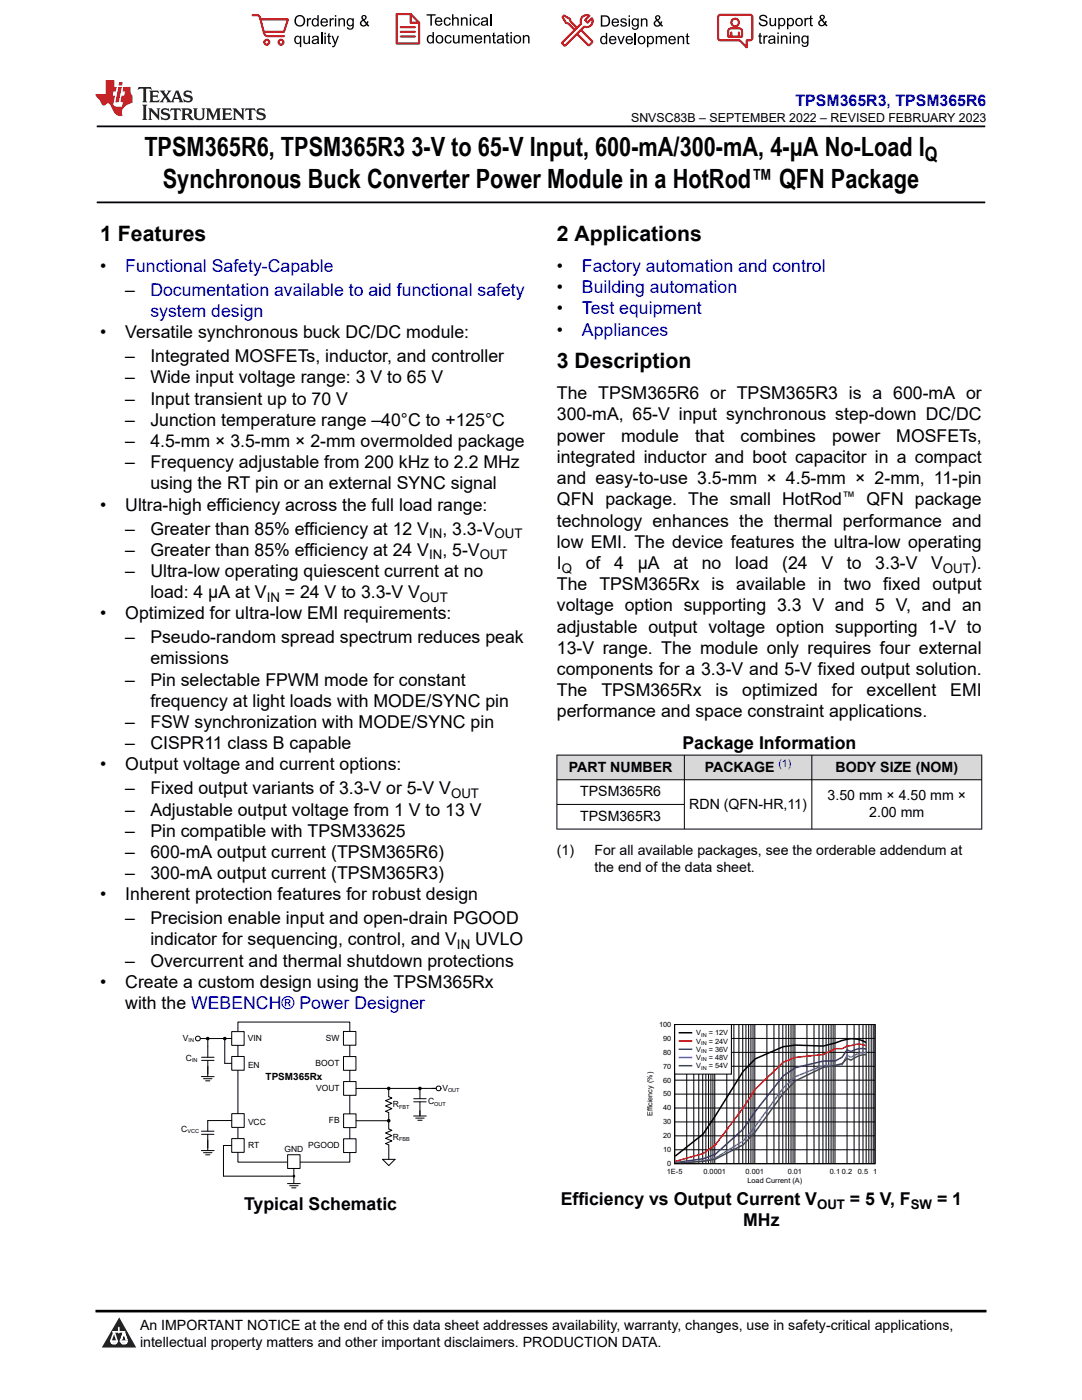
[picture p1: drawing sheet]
<svg xmlns="http://www.w3.org/2000/svg" width="216mm" height="279mm" viewBox="0 0 216 279" stroke-linecap="round" stroke-linejoin="round" font-family="sans-serif">
<defs><g id="words">
<g font-size="5.3">
<text x="28.8" y="31.2">TPSM365R6, TPSM365R3</text>
<text x="82.1" y="31.2">3-V to 65-V Input, 600-mA/300-mA, 4-μA No-Load I</text>
<text x="32.5" y="37.5">Synchronous Buck Converter Power Module in a HotRod™ QFN Package</text>
</g>
<g font-size="4.2">
<text x="20" y="48.1">1 Features</text>
<text x="111.1" y="48.1">2 Applications</text>
<text x="111.1" y="73.5">3 Description</text>
</g>
<text font-size="4" x="184.6" y="32.2">Q</text>
<g font-size="3.5">
<text x="20" y="54.3">•</text>
<text x="25" y="59">–</text>
<text x="111.1" y="54.3">•</text>
<text x="111.1" y="58.5">•</text>
<text x="111.1" y="62.8">•</text>
<text x="20" y="67.5">•</text>
<text x="25" y="67.5">Versatile synchronous buck DC/DC module:</text>
<text x="111.1" y="67">•</text>
<text x="25" y="72.3">–</text>
<text x="25" y="76.5">–</text>
<text x="30" y="72.3">Integrated MOSFETs, inductor, and controller</text>
<text x="30" y="76.5">Wide input voltage range: 3 V to 65 V</text>
<text x="25" y="80.7">–</text>
<text x="30" y="80.7">Input transient up to 70 V</text>
<text x="111.1" y="83.9">300-mA, 65-V input synchronous step-down DC/DC</text>
<text x="111.1" y="79.7">The TPSM365R6 or TPSM365R3 is a 600-mA or</text>
<text x="25" y="85">–</text>
<text x="25" y="89.2">–</text>
<text x="30" y="85">Junction temperature range –40°C to +125°C</text>
<text x="30" y="89.2">4.5-mm × 3.5-mm × 2-mm overmolded package</text>
<text x="111.1" y="88.2">power</text>
<text x="123.9" y="88.2">module</text>
<text x="138.7" y="88.2">that</text>
<text x="147.8" y="88.2">combines</text>
<text x="166" y="88.2">power</text>
<text x="178.8" y="88.2">MOSFETs,</text>
<text x="25" y="93.4">–</text>
<text x="30" y="93.4">Frequency adjustable from 200 kHz to 2.2 MHz</text>
<text x="111.1" y="92.4">integrated inductor and boot capacitor in a compact</text>
<text x="20" y="101.9">•</text>
<text x="25" y="101.9">Ultra-high efficiency across the full load range:</text>
<text x="30" y="97.7">using the RT pin or an external SYNC signal</text>
<text x="111.1" y="96.6">and easy-to-use 3.5-mm × 4.5-mm × 2-mm, 11-pin</text>
<text x="111.1" y="100.9">QFN package. The small HotRod</text>
<text x="172.9" y="100.9">QFN package</text>
<text x="25" y="106.7">–</text>
<text x="30" y="106.7">Greater than 85% efficiency at 12 V</text>
<text x="88.3" y="106.7">, 3.3-V</text>
<text x="111.1" y="105.1">technology enhances the thermal performance and</text>
<text x="25" y="110.9">–</text>
<text x="30" y="110.9">Greater than 85% efficiency at 24 V</text>
<text x="88.3" y="110.9">, 5-V</text>
<text x="111.1" y="113.6">I</text>
<text x="111.1" y="109.3">low EMI. The device features the ultra-low operating</text>
<text x="116.9" y="113.6">of</text>
<text x="122.6" y="113.6">4</text>
<text x="127.2" y="113.6">μA</text>
<text x="134.4" y="113.6">at</text>
<text x="140" y="113.6">no</text>
<text x="146.7" y="113.6">load</text>
<text x="156.1" y="113.6">(24</text>
<text x="163.9" y="113.6">V</text>
<text x="169" y="113.6">to</text>
<text x="174.6" y="113.6">3.3-V</text>
<text x="185.8" y="113.6">V</text>
<text x="193.7" y="113.6">).</text>
<text x="25" y="115.1">–</text>
<text x="30" y="115.1">Ultra-low operating quiescent current at no</text>
<text x="30" y="119.4">load: 4 µA at V</text>
<text x="56.8" y="119.4">= 24 V to 3.3-V V</text>
<text x="111.1" y="117.8">The TPSM365Rx is available in two fixed output</text>
<text x="20" y="123.6">•</text>
<text x="25" y="123.6">Optimized for ultra-low EMI requirements:</text>
<text x="111.1" y="122">voltage option supporting 3.3 V and 5 V, and an</text>
<text x="25" y="128.4">–</text>
<text x="30" y="128.4">Pseudo-random spread spectrum reduces peak</text>
<text x="111.1" y="126.3">adjustable output voltage option supporting 1-V to</text>
<text x="111.1" y="130.5">13-V range. The module only requires four external</text>
<text x="25" y="136.8">–</text>
<text x="30" y="132.6">emissions</text>
<text x="30" y="136.8">Pin selectable FPWM mode for constant</text>
<text x="111.1" y="134.7">components for a 3.3-V and 5-V fixed output solution.</text>
<text x="30" y="141.1">frequency at light loads with MODE/SYNC pin</text>
<text x="111.1" y="143.2">performance and space constraint applications.</text>
<text x="111.1" y="139">The</text>
<text x="120" y="139">TPSM365Rx</text>
<text x="142.8" y="139">is</text>
<text x="148.1" y="139">optimized</text>
<text x="166" y="139">for</text>
<text x="172.9" y="139">excellent</text>
<text x="189.6" y="139">EMI</text>
<text x="25" y="145.3">–</text>
<text x="25" y="149.5">–</text>
<text x="30" y="145.3">FSW synchronization with MODE/SYNC pin</text>
<text x="30" y="149.5">CISPR11 class B capable</text>
<text x="136.2" y="149.5">Package Information</text>
<text x="20" y="153.8">•</text>
<text x="25" y="153.8">Output voltage and current options:</text>
<text x="25" y="158.5">–</text>
<text x="30" y="158.5">Fixed output variants of 3.3-V or 5-V V</text>
<text x="25" y="162.8">–</text>
<text x="25" y="167">–</text>
<text x="30" y="162.8">Adjustable output voltage from 1 V to 13 V</text>
<text x="30" y="167">Pin compatible with TPSM33625</text>
<text x="25" y="171.2">–</text>
<text x="30" y="171.2">600-mA output current (TPSM365R6)</text>
<text x="20" y="179.7">•</text>
<text x="25" y="175.5">–</text>
<text x="25" y="179.7">Inherent protection features for robust design</text>
<text x="30" y="175.5">300-mA output current (TPSM365R3)</text>
<text x="25" y="184.5">–</text>
<text x="30" y="184.5">Precision enable input and open-drain PGOOD</text>
<text x="30" y="188.7">indicator for sequencing, control, and V</text>
<text x="94.8" y="188.7">UVLO</text>
<text x="20" y="197.2">•</text>
<text x="25" y="192.9">–</text>
<text x="25" y="197.2">Create a custom design using the TPSM365Rx</text>
<text x="30" y="192.9">Overcurrent and thermal shutdown protections</text>
<text x="25" y="201.4">with the WEBENCH® Power Designer</text>
<text x="48.7" y="241.4">Typical Schematic</text>
<text x="111.9" y="240.5">Efficiency vs Output Current V</text>
<text x="148.3" y="244.8">MHz</text>
<text x="169.6" y="240.5">= 5 V, F</text>
<text x="187" y="240.5">= 1</text>
</g>
<g font-size="3.5" fill="#00f">
<text x="25" y="54.3">Functional Safety-Capable</text>
<text x="30" y="59">Documentation available to aid functional safety</text>
<text x="116.1" y="54.3">Factory automation and control</text>
<text x="116.1" y="58.5">Building automation</text>
<text x="30" y="63.3">system design</text>
<text x="116.1" y="62.8">Test equipment</text>
<text x="116.1" y="67">Appliances</text>
</g>
<text font-size="3.2" fill="#00f" x="158.7" y="21.1">TPSM365R3, TPSM365R6</text>
<g font-size="2.8">
<text x="113.5" y="154">PART NUMBER</text>
<text x="140.6" y="154">PACKAGE</text>
<text x="166.7" y="154">BODY SIZE (NOM)</text>
<text x="115.8" y="158.9">TPSM365R6</text>
<text x="137.5" y="161.4">RDN (QFN-HR,11)</text>
<text x="165.1" y="159.7">3.50 mm × 4.50 mm ×</text>
<text x="115.8" y="163.8">TPSM365R3</text>
<text x="173.5" y="163">2.00 mm</text>
<text x="111.1" y="170.6">(1)</text>
<text x="118.6" y="170.6">For all available packages, see the orderable addendum at</text>
<text x="118.6" y="174">the end of the data sheet.</text>
<text x="27.9" y="265.5">An IMPORTANT NOTICE at the end of this data sheet addresses availability, warranty, changes, use in safety-critical applications,</text>
<text x="27.9" y="268.9">intellectual property matters and other important disclaimers. PRODUCTION DATA.</text>
</g>
<g font-size="2.6">
<text x="168" y="100">™</text>
<text x="85.6" y="107.4">IN</text>
<text x="98.7" y="107.4">OUT</text>
<text x="85.6" y="111.6">IN</text>
<text x="95.7" y="111.6">OUT</text>
<text x="112.1" y="114.3">Q</text>
<text x="188.2" y="114.3">OUT</text>
<text x="53.2" y="120.1">IN</text>
<text x="83.8" y="120.1">OUT</text>
<text x="90" y="159.2">OUT</text>
<text x="91.2" y="189.4">IN</text>
<text x="163" y="241.2">OUT</text>
<text x="181.7" y="241.2">SW</text>
</g>
<text font-size="2.5" x="125.9" y="24.3">SNVSC83B – SEPTEMBER 2022 – REVISED FEBRUARY 2023</text>
<text font-size="2.1" fill="#00f" x="155.3" y="153">(1)</text>
<text font-size="2" x="53" y="215.5">TPSM365Rx</text>
<g font-size="1.7">
<text x="36.5" y="207.8">V</text>
<text x="49.5" y="207.8">VIN</text>
<text x="65" y="207.7">SW</text>
<text x="37.1" y="211.8">C</text>
<text x="49.5" y="213.1">EN</text>
<text x="63" y="212.7">BOOT</text>
<text x="63.1" y="217.7">VOUT</text>
<text x="78.4" y="221">R</text>
<text x="85.4" y="220.4">C</text>
<text x="88.3" y="217.7">V</text>
<text x="36.2" y="225.9">C</text>
<text x="49.5" y="224.5">VCC</text>
<text x="65.6" y="224.2">FB</text>
<text x="78.4" y="227.5">R</text>
<text x="49.5" y="229.2">RT</text>
<text x="56.8" y="230">GND</text>
<text x="61.5" y="229.2">PGOOD</text>
</g>
<text font-size="1.5" x="130.2" y="222.8" transform="rotate(-90 130.2 222.8)">Efficiency (%)</text>
<g font-size="1.4">
<text x="131.5" y="204.9">100</text>
<text x="132.3" y="207.7">90</text>
<text x="138.9" y="206.6">V</text>
<text x="138.9" y="208.3">V</text>
<text x="138.9" y="209.9">V</text>
<text x="141.4" y="206.6">= 12V</text>
<text x="141.4" y="209.9">= 36V</text>
<text x="141.4" y="208.3">= 24V</text>
<text x="132.3" y="213.3">70</text>
<text x="132.3" y="210.5">80</text>
<text x="138.9" y="211.6">V</text>
<text x="138.9" y="213.2">V</text>
<text x="141.4" y="211.6">= 48V</text>
<text x="141.4" y="213.2">= 54V</text>
<text x="132.3" y="221.6">40</text>
<text x="132.3" y="218.8">50</text>
<text x="132.3" y="216">60</text>
<text x="132.3" y="227.2">20</text>
<text x="132.3" y="224.4">30</text>
<text x="132.3" y="229.9">10</text>
<text x="133.2" y="232.7">0</text>
<text x="133.1" y="234.4">1E-5</text>
<text x="140.4" y="234.4">0.0001</text>
<text x="148.8" y="234.4">0.001</text>
<text x="149.1" y="236">Load Current (A)</text>
<text x="157.2" y="234.4">0.01</text>
<text x="165.6" y="234.4">0.1</text>
<text x="168" y="234.4">0.2</text>
<text x="171.2" y="234.4">0.5</text>
<text x="174.2" y="234.4">1</text>
</g>
<g font-size="1.1">
<text x="37.6" y="208">IN</text>
<text x="139.9" y="206.9">IN</text>
<text x="139.9" y="208.5">IN</text>
<text x="38.3" y="212">IN</text>
<text x="139.9" y="210.2">IN</text>
<text x="139.9" y="211.8">IN</text>
<text x="139.9" y="213.4">IN</text>
<text x="79.6" y="221.2">FBT</text>
<text x="86.6" y="220.6">OUT</text>
<text x="89.4" y="218">OUT</text>
<text x="37.4" y="226.1">VCC</text>
<text x="79.6" y="227.7">FBB</text>
</g>
</g></defs>
<path d="M19.3 25.2h177.3M19.3 40.4h177.3" fill="none" stroke="#000" stroke-width=".35"/>
<g fill="#d8d8d8">
<path d="M111.1 150.7h84.8v4.9h-84.8z" fill-rule="evenodd"/>
<path d="M111.2 150.8h25.3v4.8h-25.3z" fill-rule="evenodd"/>
<path d="M136.6 150.8h25.3v4.8h-25.3z" fill-rule="evenodd"/>
<path d="M162.1 150.8h33.7v4.8h-33.7z" fill-rule="evenodd"/>
</g>
<path d="M111.1 150.7h84.9M111.1 155.6h84.9M111.1 150.6v14.9M136.6 150.6v14.9M162 150.6v14.9M195.9 150.6v14.9M111.1 160.5h25.5M196 165.5h-84.9M47.5 204h22.3v27.9h-22.3z" fill="none" stroke="#000" stroke-width=".2"/>
<path d="M57.4 230.5h2.5v2.7h-2.5z" fill-rule="evenodd" fill="#fff"/>
<path d="M57.4 236.2h2.5M57.4 230.5h2.5v2.7h-2.5zM57.8 236.6h1.7M58.2 237.1h.9M58.6 233.2v3" fill="none" stroke="#000" stroke-width=".2"/>
<path d="M46.2 205.9h2.5v2.7h-2.5z" fill-rule="evenodd" fill="#fff"/>
<path d="M46.2 205.9h2.5v2.7h-2.5zM46.2 207.3h-4.8" fill="none" stroke="#000" stroke-width=".2"/>
<circle cx="39.5" cy="207.3" r=".48" fill="#fff"/>
<g fill="none" stroke="#000" stroke-width=".2">
<path d="M40 207.3h1.4"/>
<circle cx="39.5" cy="207.3" r=".48"/>
</g>
<path d="M68.6 222.3h2.4v2.7h-2.4z" fill-rule="evenodd" fill="#fff"/>
<path d="M68.6 222.3h2.4v2.7h-2.4z" fill="none" stroke="#000" stroke-width=".2"/>
<path d="M68.6 215.8h2.4v2.8h-2.4z" fill-rule="evenodd" fill="#fff"/>
<path d="M68.6 215.8h2.4v2.8h-2.4zM87 217.2h-16" fill="none" stroke="#000" stroke-width=".2"/>
<circle cx="87.5" cy="217.2" r=".48" fill="#fff"/>
<g fill="none" stroke="#000" stroke-width=".2">
<path d="M40.2 214.9h2.5M40.2 211.6h2.5M40.2 211h2.5M40.6 215.3h1.7M41 215.7h.9M41.3 207.1h.3v.4h-.3zM41.4 207.3l.1 3.7M41.5 211.6v2.8M41.5 212.8v2.1M77.4 217h.3v.4h-.3zM77.6 218.9l.6 .2-1.3 .6 1.3 .5-1.3 .5 1.3 .6-1.3 .5 .7 .2M82.6 219.9h2.4"/>
<path d="M82.6 219.3h2.4M83.6 217h.4v.4h-.4zM83.8 217.1v2.2M83.8 219.9v2.8M86.1 217.2h.9M71 223.7h6.6M76.3 231.4h2.5l-1.2 1.2zM77.4 223.5h.3v.4h-.3zM77.6 228.5v2.9M82.5 222.7h2.6M82.9 223.1h1.7M83.4 223.6h.8"/>
<circle cx="87.5" cy="217.2" r=".48"/>
</g>
<g fill="#000">
<path d="M41.3 207.1h.3v.4h-.3z" fill-rule="evenodd"/>
<path d="M77.4 217h.3v.4h-.3z" fill-rule="evenodd"/>
<path d="M83.6 217h.4v.4h-.4z" fill-rule="evenodd"/>
<path d="M77.4 223.5h.3v.4h-.3z" fill-rule="evenodd"/>
</g>
<path d="M68.5 205.9h2.5v2.7h-2.5z" fill-rule="evenodd" fill="#fff"/>
<path d="M68.5 205.9h2.5v2.7h-2.5z" fill="none" stroke="#000" stroke-width=".2"/>
<path d="M46.2 210.8h2.5v2.8h-2.5z" fill-rule="evenodd" fill="#fff"/>
<path d="M44.7 207.1h.3v.4h-.3zM44.8 207.3v4.9h1.4M46.2 210.8h2.5v2.8h-2.5z" fill="none" stroke="#000" stroke-width=".2"/>
<path d="M44.7 207.1h.3v.4h-.3z" fill-rule="evenodd" fill="#000"/>
<path d="M46.2 222.3h2.5v2.7h-2.5z" fill-rule="evenodd" fill="#fff"/>
<path d="M40.2 229.6h2.5M40.2 226.4h2.5M40.2 225.8h2.5M40.6 230h1.7M41 230.5h.9M41.5 226.4v3.2M46.2 223.6h-4.7v2.2M46.2 222.3h2.5v2.7h-2.5z" fill="none" stroke="#000" stroke-width=".2"/>
<path d="M46.2 227.2h2.5v2.8h-2.5z" fill-rule="evenodd" fill="#fff"/>
<path d="M46.2 228.6h-1.6v6.1h13.8M46.2 227.2h2.5v2.8h-2.5z" fill="none" stroke="#000" stroke-width=".2"/>
<circle cx="58.6" cy="234.7" r=".27" fill="#000"/>
<path d="M68.5 210.9h2.5v2.7h-2.5z" fill-rule="evenodd" fill="#fff"/>
<path d="M68.5 210.9h2.5v2.7h-2.5zM77.6 217.2v1.6M77.6 222.1v3.2M77.6 225.3l.6 .3-1.3 .5 1.3 .5-1.3 .6 1.3 .5-1.3 .5 .7 .3" fill="none" stroke="#000" stroke-width=".2"/>
<path d="M68.6 227.3h2.4v2.7h-2.4z" fill-rule="evenodd" fill="#fff"/>
<g fill="none" stroke="#000" stroke-width=".2">
<path d="M134.6 218.4h40M134.6 215.6h40M134.6 212.8h40M134.6 210h40M134.6 207.2h40M137 204.5v27.7M138.4 204.5v27.7M139.4 204.5v27.7M140.2 204.5v27.7M140.8 204.5v27.7M141.4 204.5v27.7M141.8 204.5v27.7"/>
<path d="M142.3 204.5v27.7M142.6 204.5v27.7M145 204.5v27.7M146.4 204.5v27.7M147.4 204.5v27.7M148.2 204.5v27.7M148.8 204.5v27.7M149.4 204.5v27.7M149.8 204.5v27.7M150.3 204.5v27.7M150.6 204.5v27.7M153 204.5v27.7"/>
<path d="M154.4 204.5v27.7M155.4 204.5v27.7M156.2 204.5v27.7M156.8 204.5v27.7M157.4 204.5v27.7M157.8 204.5v27.7M158.2 204.5v27.7M158.6 204.5v27.7M161 204.5v27.7M162.4 204.5v27.7M163.4 204.5v27.7M164.2 204.5v27.7"/>
<path d="M164.8 204.5v27.7M165.4 204.5v27.7M165.8 204.5v27.7M166.2 204.5v27.7M166.6 204.5v27.7M169 204.5v27.7M170.4 204.5v27.7M171.4 204.5v27.7M172.2 204.5v27.7M172.8 204.5v27.7M173.4 204.5v27.7M173.8 204.5v27.7"/>
<path d="M174.2 204.5v27.7M68.6 227.3h2.4v2.7h-2.4zM134.6 229.5h40M134.6 226.7h40M134.6 223.9h40M134.6 221.1h40"/>
</g>
<path d="M134.6 204.5h40v27.7h-40z" fill="none" stroke="#000" stroke-width=".21"/>
<path d="M172.8 208.1a5.5 5.5 0 0 0-4.8-.5l-3.7 1.2-5.6-.2-2.4 .3-5.6 2.4-2.4 2.5-5.6 8.9-2.4 3.6-5.6 4.4" fill="none" stroke="#000" stroke-width=".3"/>
<path d="M172.8 208.7l-1.4-.3-2.4 .4-1 .5h-1.3l-2.4 1.2-5.6 .5-2.4 1-5.6 5.4-2.4 3.7-5.6 7.4-2.4 1.7-5.6 1.6" fill="none" stroke="#f00" stroke-width=".3"/>
<path d="M172.8 209.4l-1.4-.1-1.6 .6-.8-.4-1 1.5-1.3 .7-2.4 .1-5.6 1.3-2.4 1.6-5.6 7.1-2.4 3.5-5.6 5.1-2.4 .9-5.6 .7" fill="none" stroke="#156" stroke-width=".3"/>
<path d="M172.8 210.1l-1.4 .1-1.6 .8-.8-.4-1 1.9-1.3 .1h-2.4l-5.6 2.3-2.4 2.2-5.6 7.7-2.4 2.9-5.6 3.4-2.4 .6-5.6 .4" fill="none" stroke="#0bc" stroke-width=".3"/>
<path d="M172.8 210.5l-1.4 .2-1.6 .9-.8-.4-1 1.1-3.7 .7-5.6 2.7-2.4 2.5-5.6 7.7-2.4 2.6-5.6 2.8-2.4 .5-5.4 .3" fill="none" stroke="#286b49" stroke-width=".3"/>
<path d="M134.6 204.5h11.3v9.9h-11.3z" fill-rule="evenodd" fill="#fff"/>
<path d="M134.6 204.5h11.3v9.9h-11.3z" fill="none" stroke="#000" stroke-width=".21"/>
<path d="M135.6 206.1h2.4" fill="none" stroke="#000" stroke-width=".3"/>
<path d="M135.6 207.8h2.4" fill="none" stroke="#f00" stroke-width=".3"/>
<path d="M135.6 209.4h2.4" fill="none" stroke="#156" stroke-width=".3"/>
<path d="M135.6 211h2.4" fill="none" stroke="#0bc" stroke-width=".3"/>
<path d="M135.6 212.7h2.4" fill="none" stroke="#286b49" stroke-width=".3"/>
<path d="M0 0h215.9v23.8h-215.9z" fill-rule="evenodd" fill="#fff"/>
<path d="M27.7 17.4l-.2 .6 .5-.3h.6v.1v2.2l-.2 .4h1l-.2-.4v-2.2v-.1h.5l.5 .3-.1-.6zM29.8 18.1l.2 .4v1.5l-.2 .4h1.9l.1-.6a1.08 1.08 0 0 1-1.3 .2v-.7h.6l.4 .2v-.6l-.4 .2h-.6v-.6l.2-.1a1 1 0 0 1 1 .2l-.1-.5zM31.8 18.1l1 1.1-1 1.2h.9l-.2-.2 .4-.7 .5 .7-.2 .2h1.6l-.2-.2 .1-.4h1l.1 .4-.1 .2h.9l-.2-.3-.8-2h-.5l-1 2.2-.8-1.1 .9-1.1h-.8l.2 .2-.5 .7-.3-.7 .1-.2zM35.2 18.5l.4 1h-.8zM36.8 18.2a.65 .65 0 0 0-.2 .7 .65 .65 0 0 0 .6 .5l.7 .2 .1 .2a.79 .79 0 0 1-.7 .4 .79 .79 0 0 1-.7-.5l.1 .7 .2-.1a.93 .93 0 0 0 1.1 .1 .93 .93 0 0 0 .4-1 1.46 1.46 0 0 0-1.2-.6l-.1-.3a1.09 1.09 0 0 1 1.2 .2l-.2-.6-.1 .1-.6-.2zM28.4 20.9l.2 .4v2.3l-.2 .3h1l-.2-.3v-2.3l.2-.4zM29.6 21.6l.2 .4v1.6l-.2 .3h.8l-.3-.3v-1.4l1.7 1.8v-2l.2-.4h-.8l.2 .2 .1 1.1-1.2-1.3zM32.3 21.8a.65 .65 0 0 0-.2 .7 .65 .65 0 0 0 .7 .4l.6 .2 .1 .2a.79 .79 0 0 1-.7 .4 .79 .79 0 0 1-.7-.5l.1 .7 .2-.1a.93 .93 0 0 0 1.1 .1 .93 .93 0 0 0 .4-.9 1.46 1.46 0 0 0-1.2-.6l-.1-.4a1.09 1.09 0 0 1 1.2 .2l-.2-.6-.1 .1-.6-.1zM34.1 21.6l-.1 .7a.63 .63 0 0 1 .7-.4l.1 1.7-.3 .3h1l-.2-.3v-1.7a.66 .66 0 0 1 .8 .4l-.1-.7zM36.2 21.6l.2 .4v1.6l-.2 .3h.9l-.2-.2v-.7h.5l.1 .2a.79 .79 0 0 0 1.2 .6l-1-.9a.61 .61 0 0 0 .6-.6 .61 .61 0 0 0-.5-.6zM36.9 21.9h.2a.47 .47 0 0 1 .5 .1 .47 .47 0 0 1 .1 .5l-.2 .2h-.6zM38.5 21.6l.2 .2a2.27 2.27 0 0 0 .4 2 1.04 1.04 0 0 0 1.7-.7v-1.3l.2-.2h-.8l.2 .4v1.1a.6 .6 0 0 1-.6 .6 .6 .6 0 0 1-.6-.6v-1.1l.3-.4zM41.1 21.6l.2 .4v1.6l-.2 .3h.7l-.2-.3v-1.5l.9 1.9 .8-1.9v1.5l-.2 .3h1l-.3-.3v-1.6l.3-.4h-.8l-.7 1.5-.7-1.5zM44.3 21.6l.2 .4v1.6l-.2 .3h1.9l.1-.5a1.09 1.09 0 0 1-1.3 .1v-.6h.6l.4 .1v-.6l-.4 .2h-.6v-.6l.2-.1a1.01 1.01 0 0 1 1 .3l-.1-.6zM46.4 21.6l.3 .4v1.6l-.3 .3h.8l-.2-.3v-1.4l1.6 1.8v-2l.2-.4h-.7l.2 .2v1.1l-1.2-1.3zM49 21.6l-.1 .7a.63 .63 0 0 1 .8-.4v1.7l-.3 .3h1l-.2-.3v-1.7a.66 .66 0 0 1 .8 .4l-.1-.7zM51.4 21.8a.65 .65 0 0 0-.2 .7 .65 .65 0 0 0 .6 .4l.6 .2 .2 .2a.79 .79 0 0 1-.8 .4 .79 .79 0 0 1-.6-.5l.1 .7 .2-.1a.93 .93 0 0 0 1 .1 .93 .93 0 0 0 .5-.9 1.46 1.46 0 0 0-1.3-.6l-.1-.4a1.09 1.09 0 0 1 1.3 .2l-.2-.6-.2 .1-.5-.1z" fill="#231f20"/>
<path d="M21.1 16v2.8h-2.1l.1 .3 .9 1a.95 .95 0 0 0 .9 .9 .59 .59 0 0 1 .6-.4 .59 .59 0 0 1 .5 .4l.4 .8a1.59 1.59 0 0 0 2.1 1.3 1.61 1.61 0 0 1 1-2.2l1-.4-.1-1.5a1.59 1.59 0 0 1-.4-1.6h-1.4l-.2 .9h.5l-.1 .8h-.5l-.2 1v.2l.4 .1-.2 .9h-.6a.73 .73 0 0 1-1.1-.7l.3-1.5h-.5l.2-.8h.5l.2-.9h-.5v-1.4zM23.6 17.4l-.6 3h.7l.6-3zM23.8 16.4l-.1 .7h.7l.1-.7z" fill="#ed1c24"/>
<g fill="#000">
<path d="M58.7 4.2a1.15 1.15 0 0 1 2.3 0 1.15 1.15 0 0 1-2.3 0zM59.3 3.5a.89 .89 0 0 0-.2 1.1 .89 .89 0 0 0 1.1 .4 .88 .88 0 0 0 .3-1.3 .88 .88 0 0 0-1.2-.2z" fill-rule="evenodd"/>
<path d="M58.9 7.3l.5-.2 .5 .3v-.3h.2v2.3h-.3v-.8a.74 .74 0 0 1-.9 0 .74 .74 0 0 1-.2-1zM59.1 7.5a.57 .57 0 0 0-.1 .7 .57 .57 0 0 0 .7 .2 .57 .57 0 0 0 .2-.7 .57 .57 0 0 0-.8-.2z" fill-rule="evenodd"/>
<path d="M61.2 3.6h.3v.3l.2-.2 .3-.1 .1 .1-.1 .3a.36 .36 0 0 0-.4 0 .36 .36 0 0 0-.1 .4v.9h-.3z" fill-rule="evenodd"/>
<path d="M60.5 7.1h.3v.9a.41 .41 0 0 0 .4 .6 .41 .41 0 0 0 .4-.6v-.9h.3v1.7h-.3v-.3a.58 .58 0 0 1-.7 .3 .58 .58 0 0 1-.4-.6z" fill-rule="evenodd"/>
<path d="M62.4 3.8l.5-.2 .4 .2v-.8h.3v2.3h-.3v-.2a.75 .75 0 0 1-1-.1 .75 .75 0 0 1 0-1zM62.6 4a.57 .57 0 0 0-.1 .7 .57 .57 0 0 0 .7 .2 .57 .57 0 0 0 .1-.7 .57 .57 0 0 0-.7-.2z" fill-rule="evenodd"/>
<path d="M62.4 7.3a.74 .74 0 0 1 .9-.1 .74 .74 0 0 1 .3 .9l.1 .7h-.3v-.2a.57 .57 0 0 1-.9 .2 .57 .57 0 0 1-.1-.8l.9-.3a.41 .41 0 0 0-.3-.4 .41 .41 0 0 0-.5 .4l-.3-.1zM62.6 8.2a.35 .35 0 0 0 .1 .5 .35 .35 0 0 0 .5-.3l.1-.4z" fill-rule="evenodd"/>
<path d="M64.7 6.5h.3v.3h-.3zM64.7 7.1h.3v1.7h-.3z" fill-rule="evenodd"/>
<path d="M64.2 3.8a.76 .76 0 0 1 .9-.1 .76 .76 0 0 1 .3 .8h-1.2a.47 .47 0 0 0 .4 .6 .47 .47 0 0 0 .5-.4l.3 .1a.82 .82 0 0 1-1.2 .3 .82 .82 0 0 1 0-1.3zM64.4 4l-.2 .3h.9l-.2-.4z" fill-rule="evenodd"/>
<path d="M65.8 3.6h.2v.3l.2-.2 .3-.1 .2 .1-.1 .3a.36 .36 0 0 0-.5 0 .36 .36 0 0 0 0 .4v.9h-.3z" fill-rule="evenodd"/>
<path d="M65.5 6.7l.3-.1v.5h.2v.3h-.2v.9v.2h.2l.1 .3a.41 .41 0 0 1-.5-.1 .41 .41 0 0 1-.1-.4v-.9h-.2v-.3h.2z" fill-rule="evenodd"/>
<path d="M66.1 7.1h.3l.5 1.4 .5-1.4h.2l-.6 1.7a.57 .57 0 0 1-.7 .6v-.3a.37 .37 0 0 0 .5-.3z" fill-rule="evenodd"/>
<path d="M66.8 3h.3v.3h-.3zM66.8 3.6h.3v1.7h-.3z" fill-rule="evenodd"/>
<path d="M67.5 3.6h.3v.3a.58 .58 0 0 1 .7-.3 .58 .58 0 0 1 .3 .7v1h-.2v-1a.4 .4 0 0 0-.5-.5 .4 .4 0 0 0-.3 .6v.9h-.3z" fill-rule="evenodd"/>
<path d="M69.3 3.8l.6-.2 .4 .2v-.2h.3v1.5a.71 .71 0 0 1-.5 .8 .71 .71 0 0 1-.9-.5h.3a.46 .46 0 0 0 .6 .3 .46 .46 0 0 0 .2-.6 .78 .78 0 0 1-1.1-.2 .78 .78 0 0 1 .1-1.1zM69.6 4a.53 .53 0 0 0-.1 .8 .53 .53 0 0 0 .8 0 .54 .54 0 0 0 0-.7 .54 .54 0 0 0-.7-.1z" fill-rule="evenodd"/>
<path d="M72.2 3.1a.53 .53 0 0 1 .9 .1 .53 .53 0 0 1-.4 .8l.5 .5 .1-.3 .2 .1-.2 .5 .4 .3-.2 .2-.3-.3a.71 .71 0 0 1-1.2 .1 .71 .71 0 0 1 .3-1.1l-.2-.5zM72.3 3.5a.3 .3 0 0 0 .6 0 .3 .3 0 0 0-.6 0zM72.3 4.3a.45 .45 0 0 0 0 .7 .45 .45 0 0 0 .7-.2l-.5-.6z" fill-rule="evenodd"/>
<path d="M85.1 2.8h1.8v.3h-.7v2h-.3v-2h-.8z" fill-rule="evenodd"/>
<path d="M85.3 7.2l.6-.2 .4 .2v-.8h.3v2.3h-.3v-.2a.76 .76 0 0 1-1-.1 .76 .76 0 0 1-.1-1zM85.6 7.4a.58 .58 0 0 0-.1 .7 .58 .58 0 0 0 .7 .2 .58 .58 0 0 0 .1-.7 .58 .58 0 0 0-.7-.2z" fill-rule="evenodd"/>
<path d="M87.2 7.2a.81 .81 0 0 1 1.1 .1 .81 .81 0 0 1-.1 1.2 .81 .81 0 0 1-1.2-.2v-.7zM87.3 7.4a.57 .57 0 0 0 0 .8 .57 .57 0 0 0 .8 0 .57 .57 0 0 0 0-.7 .57 .57 0 0 0-.8-.1z" fill-rule="evenodd"/>
<path d="M87 3.7a.77 .77 0 0 1 .9-.2 .77 .77 0 0 1 .4 .9h-1.3a.48 .48 0 0 0 .4 .5 .48 .48 0 0 0 .6-.3h.3a.83 .83 0 0 1-1.3 .4 .83 .83 0 0 1 0-1.3zM87.2 3.8l-.1 .3h.9l-.3-.4z" fill-rule="evenodd"/>
<path d="M88.7 3.7a.7 .7 0 0 1 1.2 .3h-.2a.45 .45 0 0 0-.6-.3 .45 .45 0 0 0-.3 .6 .45 .45 0 0 0 .3 .6 .45 .45 0 0 0 .6-.4l.3 .1a.76 .76 0 0 1-1.1 .5 .76 .76 0 0 1-.3-1.1z" fill-rule="evenodd"/>
<path d="M88.9 7.2a.7 .7 0 0 1 1.2 .3h-.3a.45 .45 0 0 0-.5-.3 .45 .45 0 0 0-.3 .6 .45 .45 0 0 0 .3 .6 .45 .45 0 0 0 .6-.3h.2a.76 .76 0 0 1-1 .5 .76 .76 0 0 1-.3-1.1z" fill-rule="evenodd"/>
<path d="M90.2 2.8h.3v.9a.59 .59 0 0 1 .7-.2 .59 .59 0 0 1 .3 .6v1h-.2v-1a.4 .4 0 0 0-.5-.4 .4 .4 0 0 0-.3 .5v.9h-.3z" fill-rule="evenodd"/>
<path d="M90.4 7h.3v.9a.41 .41 0 0 0 .4 .6 .41 .41 0 0 0 .3-.6v-.9h.3v1.7h-.2v-.3a.58 .58 0 0 1-.7 .3 .58 .58 0 0 1-.4-.7z" fill-rule="evenodd"/>
<path d="M92 3.5h.2v.2a.59 .59 0 0 1 .7-.3 .59 .59 0 0 1 .4 .7v1h-.3v-1a.41 .41 0 0 0-.4-.4 .41 .41 0 0 0-.4 .5v.9h-.2z" fill-rule="evenodd"/>
<path d="M92.1 7h.3v.3a.56 .56 0 0 1 1 0 .54 .54 0 0 1 .6-.3 .54 .54 0 0 1 .4 .5v1.2h-.3v-1.1a.34 .34 0 0 0-.3-.4 .34 .34 0 0 0-.4 .3v1.2h-.3v-1.1a.38 .38 0 0 0-.5-.3 .38 .38 0 0 0-.2 .5v.9h-.3z" fill-rule="evenodd"/>
<path d="M93.7 2.8h.3v.4h-.3zM93.7 3.5h.3v1.6h-.3z" fill-rule="evenodd"/>
<path d="M94.6 3.7a.7 .7 0 0 1 1.2 .3h-.3a.45 .45 0 0 0-.6-.3 .45 .45 0 0 0-.3 .6 .45 .45 0 0 0 .4 .6 .45 .45 0 0 0 .5-.4l.3 .1a.76 .76 0 0 1-1 .5 .76 .76 0 0 1-.4-1.1z" fill-rule="evenodd"/>
<path d="M94.9 7.2a.77 .77 0 0 1 .9-.1 .77 .77 0 0 1 .4 .8h-1.2a.48 .48 0 0 0 .3 .6 .48 .48 0 0 0 .6-.4l.3 .1a.83 .83 0 0 1-1.3 .3 .83 .83 0 0 1 0-1.3zM95.1 7.3l-.1 .4h.9l-.2-.4z" fill-rule="evenodd"/>
<path d="M96.6 7h.2v.3a.59 .59 0 0 1 .7-.3 .59 .59 0 0 1 .4 .7v1h-.3v-1a.41 .41 0 0 0-.4-.5 .41 .41 0 0 0-.4 .6v.9h-.2z" fill-rule="evenodd"/>
<path d="M96.1 3.7a.74 .74 0 0 1 1-.2 .74 .74 0 0 1 .3 .9v.7h-.2l-.1-.2a.59 .59 0 0 1-.8 .3 .59 .59 0 0 1-.2-.8l1-.3a.42 .42 0 0 0-.4-.5 .42 .42 0 0 0-.4 .4l-.3-.1zM96.3 4.5a.36 .36 0 0 0 .2 .5 .36 .36 0 0 0 .5-.2l.1-.5z" fill-rule="evenodd"/>
<path d="M98.4 6.6l.3-.2v.6h.2v.2h-.2v1v.2h.2l.1 .3a.41 .41 0 0 1-.5-.1 .41 .41 0 0 1-.1-.4v-1h-.2v-.2h.2z" fill-rule="evenodd"/>
<path d="M99.3 7.2a.74 .74 0 0 1 1-.2 .74 .74 0 0 1 .2 1l.1 .7h-.3v-.2a.59 .59 0 0 1-.8 .2 .59 .59 0 0 1-.3-.8l1.1-.3a.42 .42 0 0 0-.4-.4 .42 .42 0 0 0-.5 .3h-.2zM99.5 8a.36 .36 0 0 0 .2 .5 .36 .36 0 0 0 .4-.2l.2-.5z" fill-rule="evenodd"/>
<path d="M101 6.6l.3-.2v.6h.3v.2h-.3v1l.1 .2h.2v.3a.41 .41 0 0 1-.4-.1 .41 .41 0 0 1-.2-.4v-1h-.2v-.2h.2z" fill-rule="evenodd"/>
<path d="M101.9 6.4h.2v.3h-.2zM101.9 7h.2v1.7h-.2z" fill-rule="evenodd"/>
<path d="M102.7 7.2a.81 .81 0 0 1 1.1 .1 .81 .81 0 0 1-.1 1.2 .81 .81 0 0 1-1.2-.2v-.7zM102.9 7.4a.57 .57 0 0 0-.1 .8 .57 .57 0 0 0 .9 0 .57 .57 0 0 0-.1-.7 .57 .57 0 0 0-.7-.1z" fill-rule="evenodd"/>
<path d="M104.3 7h.3v.3a.59 .59 0 0 1 .7-.3 .59 .59 0 0 1 .4 .7v1h-.3v-1a.41 .41 0 0 0-.5-.5 .41 .41 0 0 0-.3 .6v.9h-.3z" fill-rule="evenodd"/>
<path d="M119.9 3.1h.8a1.12 1.12 0 0 1 1 1.1 1.12 1.12 0 0 1-1 1.1h-.8zM120.2 3.3v1.7h.5a.86 .86 0 0 0 .8-.8 .86 .86 0 0 0-.8-.9z" fill-rule="evenodd"/>
<path d="M119.9 7.4l.5-.3 .5 .3v-.8h.3v2.2h-.3v-.2a.75 .75 0 0 1-1 0 .75 .75 0 0 1-.1-1zM120.2 7.5a.57 .57 0 0 0-.2 .8 .57 .57 0 0 0 .8 .2 .57 .57 0 0 0 .1-.8 .57 .57 0 0 0-.7-.2z" fill-rule="evenodd"/>
<path d="M121.7 7.4a.76 .76 0 0 1 .9-.2 .76 .76 0 0 1 .4 .9h-1.2a.47 .47 0 0 0 .3 .5 .47 .47 0 0 0 .6-.3h.3a.82 .82 0 0 1-1.3 .4 .82 .82 0 0 1 0-1.3zM121.9 7.5l-.1 .3h.9l-.2-.4z" fill-rule="evenodd"/>
<path d="M122.2 3.9a.76 .76 0 0 1 .9-.2 .76 .76 0 0 1 .4 .9h-1.2a.47 .47 0 0 0 .4 .5 .47 .47 0 0 0 .5-.3h.3a.82 .82 0 0 1-1.2 .4 .82 .82 0 0 1-.1-1.3zM122.5 4l-.2 .3h.9l-.2-.4z" fill-rule="evenodd"/>
<path d="M123.9 3.8a.71 .71 0 0 1 1.1 .3h-.2a.32 .32 0 0 0-.4-.3 .32 .32 0 0 0-.3 .4h.1a.75 .75 0 0 1 .9 .8 .72 .72 0 0 1-.7 .3 .72 .72 0 0 1-.6-.5h.2a.36 .36 0 0 0 .4 .4 .36 .36 0 0 0 .3-.5 .8 .8 0 0 1-.9-.7z" fill-rule="evenodd"/>
<path d="M123.2 7.2h.3l.4 1.3 .5-1.3h.3l-.6 1.6h-.3z" fill-rule="evenodd"/>
<path d="M125.4 3.1h.3v.3h-.3zM125.4 3.7h.3v1.6h-.3z" fill-rule="evenodd"/>
<path d="M125 7.4a.76 .76 0 0 1 .9-.2 .76 .76 0 0 1 .4 .9h-1.2a.47 .47 0 0 0 .4 .5 .47 .47 0 0 0 .5-.3h.3a.82 .82 0 0 1-1.2 .4 .82 .82 0 0 1-.1-1.3zM125.3 7.5l-.2 .3h.9l-.2-.4z" fill-rule="evenodd"/>
<path d="M126.2 3.9l.5-.3 .5 .3v-.2h.3v1.4a.71 .71 0 0 1-.6 .8 .71 .71 0 0 1-.8-.5l.2 .1a.46 .46 0 0 0 .7 .2 .46 .46 0 0 0 .2-.6 .78 .78 0 0 1-1.1-.1 .78 .78 0 0 1 .1-1.1zM126.4 4a.53 .53 0 0 0 0 .8 .53 .53 0 0 0 .7 0 .54 .54 0 0 0 0-.7 .54 .54 0 0 0-.7-.1z" fill-rule="evenodd"/>
<path d="M127.5 7.3a.8 .8 0 0 1 1.1 .2 .8 .8 0 0 1-.1 1.1 .8 .8 0 0 1-1.2-.1v-.8zM127.7 7.5a.56 .56 0 0 0-.1 .9 .56 .56 0 0 0 .8-.1 .56 .56 0 0 0 0-.7 .56 .56 0 0 0-.7-.1z" fill-rule="evenodd"/>
<path d="M127.9 3.7h.2v.2a.58 .58 0 0 1 .7-.2 .58 .58 0 0 1 .4 .6v1h-.3v-1a.4 .4 0 0 0-.4-.4 .4 .4 0 0 0-.3 .5v.9h-.3z" fill-rule="evenodd"/>
<path d="M129.1 7.2h.2v.2a.72 .72 0 0 1 1-.1 .72 .72 0 0 1 .2 1 .64 .64 0 0 1-.5 .5 .64 .64 0 0 1-.6-.2v.8h-.3zM129.5 7.5a.56 .56 0 0 0-.1 .8 .56 .56 0 0 0 .7 .2 .56 .56 0 0 0 .1-.8 .56 .56 0 0 0-.7-.2z" fill-rule="evenodd"/>
<path d="M130.8 7.2h.3v.2a.55 .55 0 0 1 .9 0 .53 .53 0 0 1 .7-.3 .53 .53 0 0 1 .4 .6v1.1h-.3v-1a.34 .34 0 0 0-.3-.4 .34 .34 0 0 0-.4 .3v1.1h-.3v-1a.37 .37 0 0 0-.5-.4 .37 .37 0 0 0-.2 .6v.8h-.3z" fill-rule="evenodd"/>
<path d="M130.9 3.2a.53 .53 0 0 1 .8 .1 .53 .53 0 0 1-.3 .8l.4 .5 .1-.4 .3 .1-.2 .5 .3 .3-.2 .3-.3-.4a.71 .71 0 0 1-1.2 .1 .71 .71 0 0 1 .4-1.1l-.3-.5zM130.9 3.6a.3 .3 0 0 0 .6 0 .3 .3 0 0 0-.6 0zM130.9 4.3a.45 .45 0 0 0 0 .7 .45 .45 0 0 0 .7-.2l-.5-.6z" fill-rule="evenodd"/>
<path d="M133.6 7.4a.76 .76 0 0 1 .9-.2 .76 .76 0 0 1 .4 .9h-1.3a.47 .47 0 0 0 .4 .5 .47 .47 0 0 0 .6-.3h.3a.82 .82 0 0 1-1.3 .4 .82 .82 0 0 1 0-1.3zM133.8 7.5l-.1 .3h.9l-.3-.4z" fill-rule="evenodd"/>
<path d="M135.2 7.2h.3v.2a.58 .58 0 0 1 .7-.2 .58 .58 0 0 1 .3 .6v1h-.3v-1a.4 .4 0 0 0-.4-.4 .4 .4 0 0 0-.3 .5v.9h-.3z" fill-rule="evenodd"/>
<path d="M137 6.8l.3-.2v.6h.2v.2h-.2v1v.2h.2l.1 .2a.41 .41 0 0 1-.5 0 .41 .41 0 0 1-.1-.5v-.9h-.2v-.2h.2z" fill-rule="evenodd"/>
<path d="M151.7 3.1a.88 .88 0 0 1 1.4 .5h-.3a.49 .49 0 0 0-.5-.5 .49 .49 0 0 0-.4 .6v.1a1.06 1.06 0 0 1 1.3 1 .95 .95 0 0 1-1 .4 .95 .95 0 0 1-.8-.7h.3a.58 .58 0 0 0 .6 .5 .58 .58 0 0 0 .5-.6l-.2-.1a.95 .95 0 0 1-1.1-.9z" fill-rule="evenodd"/>
<path d="M151.5 6.7l.3-.2v.6h.3v.2h-.3v1v.2h.3v.2a.41 .41 0 0 1-.5 0 .41 .41 0 0 1-.1-.5v-.9h-.2v-.2h.2z" fill-rule="evenodd"/>
<path d="M152.3 7.1h.3v.2l.1-.2h.4h.1l-.1 .3a.36 .36 0 0 0-.4 0 .36 .36 0 0 0-.1 .5v.8h-.3z" fill-rule="evenodd"/>
<path d="M153.4 7.3a.74 .74 0 0 1 1-.2 .74 .74 0 0 1 .3 .9l.1 .7h-.3l-.1-.2a.57 .57 0 0 1-.8 .3 .57 .57 0 0 1-.1-.9l.9-.2a.41 .41 0 0 0-.4-.4 .41 .41 0 0 0-.4 .3h-.3zM153.7 8.1a.35 .35 0 0 0 .1 .5 .35 .35 0 0 0 .5-.2l.1-.5z" fill-rule="evenodd"/>
<path d="M153.5 3.6h.3v.9a.41 .41 0 0 0 .4 .5 .41 .41 0 0 0 .4-.5v-.9h.3v1.6h-.3v-.2a.58 .58 0 0 1-.7 .2 .58 .58 0 0 1-.4-.6z" fill-rule="evenodd"/>
<path d="M155.1 6.5h.3v.3h-.3zM155.1 7.1h.3v1.6h-.3z" fill-rule="evenodd"/>
<path d="M155.3 3.6h.2v.2a.72 .72 0 0 1 1-.1 .72 .72 0 0 1 .2 1 .64 .64 0 0 1-.5 .5 .64 .64 0 0 1-.6-.2v.8h-.3zM155.7 3.9a.56 .56 0 0 0-.2 .8 .56 .56 0 0 0 .8 .2 .56 .56 0 0 0 .1-.8 .56 .56 0 0 0-.7-.2z" fill-rule="evenodd"/>
<path d="M155.8 7.1h.3v.2a.58 .58 0 0 1 .7-.2 .58 .58 0 0 1 .3 .6v1h-.2v-1a.4 .4 0 0 0-.5-.4 .4 .4 0 0 0-.3 .5v.9h-.3z" fill-rule="evenodd"/>
<path d="M157 3.6h.3v.2a.72 .72 0 0 1 1-.1 .72 .72 0 0 1 .1 1 .64 .64 0 0 1-.4 .5 .64 .64 0 0 1-.7-.2v.8h-.3zM157.4 3.9a.56 .56 0 0 0-.1 .8 .56 .56 0 0 0 .7 .2 .56 .56 0 0 0 .2-.8 .56 .56 0 0 0-.8-.2z" fill-rule="evenodd"/>
<path d="M157.6 6.5h.2v.3h-.2zM157.6 7.1h.2v1.6h-.2z" fill-rule="evenodd"/>
<path d="M158.3 7.1h.2v.2a.58 .58 0 0 1 .7-.2 .58 .58 0 0 1 .4 .6v1h-.3v-1a.4 .4 0 0 0-.4-.4 .4 .4 0 0 0-.4 .5v.9h-.2z" fill-rule="evenodd"/>
<path d="M158.9 3.7a.8 .8 0 0 1 1.2 .2 .8 .8 0 0 1-.2 1.1 .8 .8 0 0 1-1.1-.1l-.1-.8zM159.1 3.9a.56 .56 0 0 0-.1 .9 .56 .56 0 0 0 .9 0 .56 .56 0 0 0-.1-.8 .56 .56 0 0 0-.7-.1z" fill-rule="evenodd"/>
<path d="M160.1 7.3l.5-.2 .5 .2v-.2h.2v1.4a.71 .71 0 0 1-.5 .9 .71 .71 0 0 1-.8-.5h.2a.46 .46 0 0 0 .6 .2 .46 .46 0 0 0 .2-.6 .78 .78 0 0 1-1-.1 .78 .78 0 0 1 .1-1.1zM160.3 7.4a.53 .53 0 0 0-.1 .8 .53 .53 0 0 0 .8 0 .54 .54 0 0 0 0-.7 .54 .54 0 0 0-.7-.1z" fill-rule="evenodd"/>
<path d="M160.5 3.6h.3v.2l.1-.2h.4h.1l-.1 .3a.36 .36 0 0 0-.4 0 .36 .36 0 0 0-.1 .5v.8h-.3z" fill-rule="evenodd"/>
<path d="M161.6 3.2l.3-.2v.6h.3v.2h-.3v1l.1 .2h.2v.2a.41 .41 0 0 1-.4 0 .41 .41 0 0 1-.2-.5v-.9h-.2v-.2h.2z" fill-rule="evenodd"/>
<path d="M163.7 3.1a.53 .53 0 0 1 .8 .1 .53 .53 0 0 1-.3 .8l.4 .5 .1-.3h.3l-.2 .5 .3 .3-.2 .3-.3-.3a.71 .71 0 0 1-1.2 .1 .71 .71 0 0 1 .4-1.2l-.3-.5zM163.8 3.5a.3 .3 0 0 0 .6 0 .3 .3 0 0 0-.6 0zM163.7 4.2a.45 .45 0 0 0 0 .8 .45 .45 0 0 0 .7-.3l-.5-.6z" fill-rule="evenodd"/>
</g>
<path d="M64.2 6.5v2.3M97.9 2.8v2.3M126.8 6.6v2.2" fill="none" stroke="#000" stroke-width=".28"/>
<g fill="none" stroke="#de0000" stroke-width=".42">
<path d="M50.4 3l1.1 .1a1.4 1.4 0 0 1 .6 1.2l.6 2.5a.95 .95 0 0 0 1.2 .4h2.8M52 3.9h5.5l-.8 2.4h-4M79.1 2.8h2.8v1.7h1.7v4.2h-4.5zM80 6.4h2.8M80 5.4h2.8M80 7.3h2.8M82 2.8l1.6 1.7M115.1 5.5l-1.2-1.2-.2-.5-1.2-.7-.3 .3 .7 1.1 .5 .2 1.3 1.3M115.9 6l2.2 2.2v.3l-.5 .5h-.3l-2.2-2.2zM115.9 6l.7-.7a1.19 1.19 0 0 0 1.3-.3 1.19 1.19 0 0 0 .2-1.4l-.8 .9-.5-.5 .8-.8a1.19 1.19 0 0 0-1.3 .1 1.19 1.19 0 0 0-.3 1.4l-3.8 3.7v.3l.3 .3h.3l2.3-2.2M143.3 3.2l.5-.2h5.9l.4 .2v4.4l-.2 .4-.9 .1v1.3l-1.4-1.3h-3.8l-.5-.3zM145.5 5.8l.4-.1h1.6a.61 .61 0 0 1 .6 .6v1h-2.8v-1z"/>
<path d="M145.9 6.5v.8M147.4 6.5v.8"/>
<circle cx="53.2" cy="8.4" r=".49"/>
<circle cx="56.1" cy="8.4" r=".49"/>
<circle cx="146.7" cy="4.5" r=".75"/>
</g>
<path d="M0 261.4h215.9v18h-215.9z" fill-rule="evenodd" fill="#fff"/>
<path d="M23.8 262.9l3.4 6h-6.9z" fill="#231f20"/>
<path d="M22.1 267.7h1.3l-.4 .5h-.3a.55 .55 0 0 1-.6-.5z" fill-rule="evenodd" fill="#fff"/>
<path d="M22.1 267.7h1.3l-.4 .5h-.3a.55 .55 0 0 1-.6-.5z" fill="none" stroke="#231f20" stroke-width=".34"/>
<path d="M22.1 267.7h1.3l-.4 .5h-.5zM22.6 265.8h.1M22.6 265.8h2.3zM23.7 265.9h.1M23.7 264.9v1zM24 267.7h.1" fill="none" stroke="#fff" stroke-width=".34"/>
<path d="M24.7 265.8l-.7 1.9z" fill="#fff"/>
<path d="M24.7 265.8l-.7 1.9z" fill="none" stroke="#fff" stroke-width=".34"/>
<path d="M24.7 265.8l.7 1.9z" fill="#fff"/>
<path d="M22.8 265.8l-.7 1.9zM22.8 265.8l.6 1.9zM24.7 265.8l.7 1.9zM25.3 267.7h.1" fill="none" stroke="#fff" stroke-width=".34"/>
<path d="M24.1 267.7h1.3a.65 .65 0 0 1-.6 .5 .65 .65 0 0 1-.7-.5z" fill-rule="evenodd" fill="#fff"/>
<path d="M24.1 267.7h1.3a.65 .65 0 0 1-.6 .5 .65 .65 0 0 1-.7-.5z" fill="none" stroke="#231f20" stroke-width=".34"/>
<path d="M24 267.7h.1M24.1 267.7h1.3l-.4 .5h-.5z" fill="none" stroke="#fff" stroke-width=".34"/>
<path d="M19 261.7h177.8" fill="none" stroke="#000" stroke-width=".53"/>
<use href="#words"/>
</svg>
